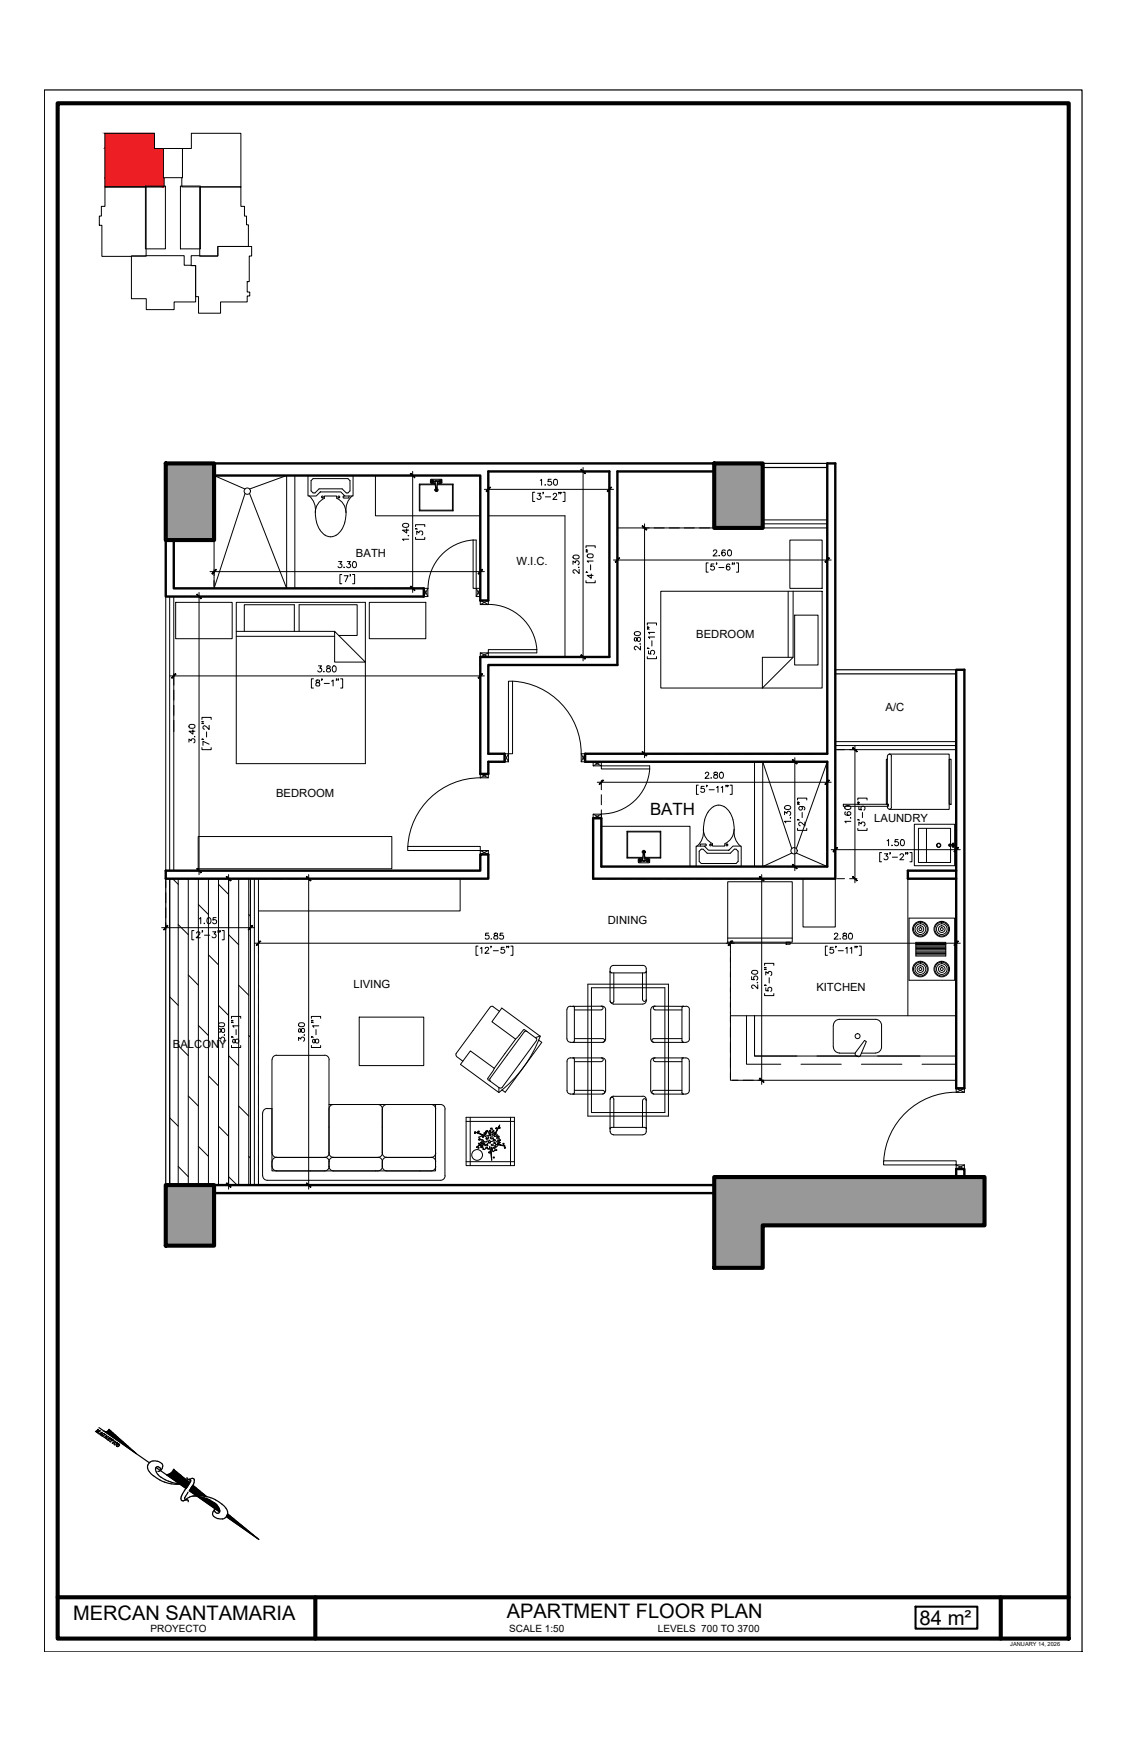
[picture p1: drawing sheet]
<svg xmlns="http://www.w3.org/2000/svg" width="279mm" height="432mm" viewBox="0 0 279 432" stroke-linecap="round" stroke-linejoin="round" font-family="sans-serif">
<defs><g id="words">
<g font-size="5">
<text x="18.1" y="401.8">MERCAN SANTAMARIA</text>
<text x="125.7" y="401.3">APARTMENT FLOOR PLAN</text>
<text x="228" y="403">84 m²</text>
</g>
<text font-size="4.2" x="161.1" y="202.2">BATH</text>
<g font-size="2.8">
<text x="88.3" y="138">BATH</text>
<text x="128" y="140.3">W.I.C.</text>
<text x="172.6" y="158.2">BEDROOM</text>
<text x="219.5" y="176.2">A/C</text>
<text x="68.4" y="197.7">BEDROOM</text>
<text x="216.7" y="203.9">LAUNDRY</text>
<text x="150.7" y="229.3">DINING</text>
<text x="87.6" y="245.2">LIVING</text>
<text x="202.4" y="245.7">KITCHEN</text>
<text x="42.9" y="259.9">BALCONY</text>
</g>
<g font-size="2.5">
<text x="37.3" y="404.8">PROYECTO</text>
<text x="126.3" y="404.7">SCALE 1:50</text>
<text x="163.1" y="404.7">LEVELS 700 TO 3700</text>
</g>
<text font-size="1.4" x="250.5" y="408.3">JANUARY 14, 2026</text>
</g></defs>
<!-- layer: pared -->
<path d="M53.1 114.9h124M177.1 116.9h-24v48h-32v22h4v2h-4v3h-2v-29h32v-46h-30v32h-2v-31h-66M205.1 114.9h2v103h-60v-15h2v12h56v-26h-60v-2h60zM41.1 133.9v14.1h64v-2.1h-62v-12M237.1 166.1h2v103.8h-2zM41.1 215.9h78v-4h2v6h-80zM237.1 215.9h-12v2h12M53.1 295.9h124M53.1 293.9h124M237.1 291.9v-2h2v2" fill="none" stroke="#000" stroke-width=".59"/>
<!-- layer: 2D VISTA 9 -->
<g fill="none" stroke="#000" stroke-width=".25">
<path d="M53.1 117.9l7.6 3.4M73.1 117.9v28M106.7 119v.7M106.8 119.7l.1 .1M106.9 118.9h2.5l.1 .1M106.9 119.9h1M106.9 118.9l-.1 .1M107.8 119.5l.3 1.5M107.9 119.5l.2 1.5M107.9 119.3h.2M108 119.3l-.1 .1M108 119.3l-.2 .1"/>
<path d="M108.2 119.3h.1M108.4 119.3h-.5M108.4 119.3l.1 .1M109.5 119v.7M109.5 119.7l-1.1 .2M60.7 122.4l-7.6 23.5v-12M61.9 121.3l9.2-3.4v28l-9.2-23.5M104 120.1l.1 .1M104.1 126.5l-.1 .2M107.9 120.1h-3.9v6.6h8.3v-6.6h-3.9M107.9 120.2h-3.8v6.3h8.1v-6.3h-3.8M108.3 120.9l.1-1.4-.1 1.4"/>
<path d="M108.3 120.9l-.1 .1M108.4 120.9l-.3 .1M112.2 126.5l.1 .2M112.3 120.1l-.1 .1M117.3 133.9a12 12 0 0 0-11.2 12M195.8 133.9h8v12h-8zM121.1 149.9a12 12 0 0 1 12 11.2M163.8 146.6h40v24h-40zM195.4 146.6v16.4M196.6 146.6v16.4h-7.6v7.6l7.6-7.6M197 152.6h5.8v12.3h-5.8zM127.1 168.9a18 18 0 0 1 17 18"/>
<path d="M119.1 192.9a18 18 0 0 0-18 17M161.1 190.7a12 12 0 0 1-12 11.2M187.1 188.9v26M205.1 188.9l-7.7 21.5M155.4 206.2l.2 .1M155.6 212.6l-.2 .2M158.2 213.1v.7M158.3 213.8l.1 .2M158.4 214h2.5M159.3 213h-.9l-.1 .1M159.3 212.8h-3.9v-6.6h8.4v6.6h-3.9M159.3 212.6h-3.7v-6.3h8.1v6.3h-3.8"/>
<path d="M159.5 211.9l-.2 1.6 .5 .1M159.6 211.8h.1M159.6 211.8l-.1 .1M159.6 213.5h.1M159.6 213.6h.1M159.8 211.9l.1 1.5M159.8 211.9l.2 1.6-.7-.1M159.8 211.9l-.1-.1 .1 .1M159.9 213h1.1l.1 .8-.2 .2M160 213.4l-.1 .2M163.7 212.6l.1 .2M163.8 206.2l-.1 .1"/>
<path d="M180.4 218.7h16v15h-16zM196.3 210.4l-7.2-21.5v26l7.2-3.3M197.4 211.6l7.7 3.3M180.4 232.7h16M194.9 233.7h1v.5h-1zM206.6 254.3v5.4M206.6 254.3a1.5 1.5 0 0 1 1.5-1.5h8.9a1.5 1.5 0 0 1 1.6 1.5M206.6 259.7a1.5 1.5 0 0 0 1.5 1.5h3.9M218.6 254.3v5.4M218.6 259.7a1.5 1.5 0 0 1-1.5 1.5h-3.5M212.2 261.8l-.2-.3 .1-.4 2.2-3 .5 .2-1.6 3.6-.4 .2-.6-.3M237.1 270.9a18 18 0 0 0-18 17"/>
<circle cx="107.2" cy="119.4" r=".19"/>
<circle cx="107.2" cy="119.4" r=".23"/>
<circle cx="107.2" cy="119.4" r=".4"/>
<circle cx="109.1" cy="119.4" r=".19"/>
<circle cx="109.1" cy="119.4" r=".23"/>
<circle cx="109.1" cy="119.4" r=".4"/>
<circle cx="61.3" cy="121.8" r=".78"/>
<circle cx="108.2" cy="121.5" r=".19"/>
<circle cx="108.2" cy="121.5" r=".23"/>
<circle cx="108.2" cy="121.5" r=".4"/>
<circle cx="158.7" cy="213.4" r=".4"/>
<circle cx="158.7" cy="213.4" r=".19"/>
<circle cx="158.7" cy="213.4" r=".23"/>
<circle cx="159.6" cy="211.3" r=".4"/>
<circle cx="159.6" cy="211.3" r=".19"/>
<circle cx="159.6" cy="211.3" r=".23"/>
<circle cx="160.6" cy="213.4" r=".4"/>
<circle cx="160.6" cy="213.4" r=".19"/>
<circle cx="160.6" cy="213.4" r=".23"/>
<circle cx="196.9" cy="211" r=".78"/>
<circle cx="212.6" cy="257" r=".61"/>
</g>
<!-- layer: PUERTA -->
<g fill="none" stroke="#000" stroke-width=".25">
<path d="M117.3 133.9h.8v12h-.8zM105.1 145.9h1v2.1h-1zM105.1 145.9l1 2.1M106.1 145.9l-1 2.1M118.1 145.9h1v2.1h-1zM118.1 145.9l1 2.1M119.1 148.9h2v1h-2zM119.1 145.9l-1 2.1M119.1 148.9l2 1M121.1 148.9l-2 1M119.1 161.9h2v1h-2zM119.1 161.9l2 1"/>
<path d="M121.1 161.1h12v.8h-12zM121.1 161.9l-2 1M119.1 191.9v1h2v-1M119.1 191.9h2M119.1 191.9l2 1M121.1 191.9l-2 1M125.1 186.9l1 2M126.1 186.9h1v-17.9h-1v19.9M126.1 186.9h-1v2h1M126.1 186.9l-1 2M144.1 186.9l1 2M145.1 186.9h-1v2h1"/>
<path d="M145.1 186.9v2M145.1 186.9l-1 2M147.1 188.9h2v1h-2zM147.1 188.9l2 1M149.1 189.9h12v.8h-12zM149.1 188.9l-2 1M119.1 210.9v-1h-18v1h20M119.1 210.9v1h2v-1M119.1 210.9l2 1M121.1 210.9l-2 1M147.1 201.9h2v1h-2zM147.1 201.9l2 1"/>
<path d="M149.1 201.9l-2 1M237.1 269.9v1h2v-1M237.1 269.9h2M237.1 269.9l2 1M239.1 269.9l-2 1M237.1 288.9v-1h-18v1h20M237.1 288.9v1h2v-1M237.1 288.9l2 1M239.1 288.9l-2 1"/>
</g>
<!-- layer: VENTANA -->
<path d="M189.1 130.9h16M189.1 129.9h16M189.1 128.9h16M41.1 148v67.9M42.1 148v67.9M43.1 148v67.9M207.1 185.9h30M207.1 184.9h30M207.1 183.9h30M62.1 217.9v76M63.1 217.9v76M64.1 217.9v76" fill="none" stroke="#000" stroke-width=".25"/>
<!-- layer: PARED BAJA -->
<path d="M189.1 114.9h16M189.1 116h16M207.1 166.1h30M207.1 167.1h30M41.1 217.9v76M42.1 217.9v76" fill="none" stroke="#000" stroke-width=".3"/>
<!-- layer: ARQ_MUEBLES -->
<g fill="none" stroke="#000" stroke-width=".25">
<path d="M159.4 239.4h-7.3a.83 .83 0 0 0-.8 .9M159.4 239.4a.83 .83 0 0 1 .8 .9v7.9M140.5 250.4v7.3M140.6 257.7a.83 .83 0 0 0 .8 .8h8M141.4 249.6h1M141.4 249.6a.83 .83 0 0 0-.8 .8M142 249.6l.4 .3M142.4 249.9v8.2l-.4 .4M142.4 257.6h7a.44 .44 0 0 1 .5 .4 .44 .44 0 0 1-.5 .5M145.7 244.1h20v32.7h-20zM146.6 245h18.2v30.9h-18.2zM149 249.6a.89 .89 0 0 1 1.1 .8v7.3a.83 .83 0 0 1-.7 .8"/>
<path d="M149 249.6h-7M149.1 249.6a.44 .44 0 0 1 .4 .4 .44 .44 0 0 1-.4 .4l-6.7 .1M151.2 240.3v8M151.3 240.9l.3 .4M152.2 248.3a.44 .44 0 0 1-.5 .5 .44 .44 0 0 1-.4-.5 .85 .85 0 0 0 .8 .7h7.3M152.2 241.3v7M159.3 241.3v6.6M159.3 247.9a.44 .44 0 0 0 .5 .5 .44 .44 0 0 0 .4-.5M160.2 248.2a.83 .83 0 0 1-.8 .8M160.2 240.9l-.3 .4h-8.3M162 257.6h7.1M162 258.5h8.1"/>
<path d="M162.2 249.6h.2M162.2 249.6a.83 .83 0 0 0-.8 .8l-.1 7.3a.92 .92 0 0 0 .8 .8 .46 .46 0 0 1-.5-.4 .46 .46 0 0 1 .5-.5M162.4 249.6h7M162.4 249.6a.44 .44 0 0 0-.4 .4 .44 .44 0 0 0 .4 .4l6.7 .1M169.1 249.9v8.2l.4 .4M169.1 249.6h1M169.5 249.6l-.4 .3M170.1 249.6a.83 .83 0 0 1 .8 .8M170.9 250.4v7.3M170.9 257.7a.83 .83 0 0 1-.8 .8M115.6 277.1h11.9v12h-11.9zM115.6 278.1h11.9"/>
<path d="M116.6 277.1v12M126.6 277.1v12M140.6 270.5v-7.3a.83 .83 0 0 1 .8-.8h7.9a.83 .83 0 0 1 .8 .8v7.3M142 262.4l.4 .3M142.4 270.4h7a.47 .47 0 0 1 .5 .5 .47 .47 0 0 1-.5 .5l-8-.1a.83 .83 0 0 1-.8-.8M142.4 262.8v8.2l-.4 .3M142.4 263.3h6.7M149.1 262.4a.44 .44 0 0 1 .4 .4 .44 .44 0 0 1-.4 .5M150.1 270.5a.83 .83 0 0 1-.7 .8M151.2 272.6v8M151.6 279.6h8.3l.3 .4M151.6 279.6l-.3 .4"/>
<path d="M152.1 271.9h7.3M152.1 271.9a.83 .83 0 0 0-.8 .7 .44 .44 0 0 1 .4-.4 .44 .44 0 0 1 .5 .4M152.2 272.6v7M159.3 273v6.6M159.3 272.9a.44 .44 0 0 1 .5-.4 .44 .44 0 0 1 .4 .4M159.4 271.9a.83 .83 0 0 1 .8 .8v7.9M161.3 270.5v-7.3a.83 .83 0 0 1 .9-.8h7.9a.83 .83 0 0 1 .8 .8v7.3M161.3 270.5a.83 .83 0 0 0 .7 .8M162 270.4h7.1M162.1 270.4a.44 .44 0 0 0-.5 .5 .44 .44 0 0 0 .5 .4M162.4 262.4a.44 .44 0 0 0-.4 .4 .44 .44 0 0 0 .4 .5h6.7M169.1 262.8v8.2l.3 .3"/>
<path d="M169.4 262.4l-.3 .3M170.9 270.5a.83 .83 0 0 1-.8 .8l-8.1 .1M115.6 288.1h11.9M151.3 280.6a.83 .83 0 0 0 .8 .8l7.3 .1M160.2 280.6a.83 .83 0 0 1-.8 .8"/>
<circle cx="118.3" cy="286.4" r="1.33"/>
</g>
<!-- layer: MUEBLE-FIJO -->
<g fill="none" stroke="#000" stroke-width=".25">
<path d="M93.1 117.9v10h26M121.1 127.9h19v35M153.1 130.9h24M49.1 207.5h48v8h-48zM114.1 217.9v8h-50M149.1 204.9h22v10M199.1 217.9v12h8v-12M237.1 217.9h-12v34M225.4 227.7h11.3v15.4h-11.3zM227.1 233.7h7.4v3.4h-7.4zM227.1 236.2h7.4M227.1 235.9h7.4"/>
<path d="M227.1 236.8h7.4M227.1 236.5h7.4M227.1 235.5h7.4M227.1 235.2h7.4M227.1 235h7.4M227.1 234.7h7.4M227.1 234h7.4M234.5 234.3h-7.4h7.4M187.1 251.9v10h50M237.1 251.9h-56v16h56"/>
<circle cx="228.2" cy="230.4" r="1.33"/>
<circle cx="228.2" cy="230.4" r=".83"/>
<circle cx="228.2" cy="230.4" r="1.71"/>
<circle cx="228.2" cy="230.4" r=".36"/>
<circle cx="228.2" cy="230.4" r="1.93"/>
<circle cx="233.5" cy="230.4" r="1.33"/>
<circle cx="233.5" cy="230.4" r=".83"/>
<circle cx="233.5" cy="230.4" r="1.71"/>
<circle cx="233.5" cy="230.4" r="1.93"/>
<circle cx="233.5" cy="230.4" r=".36"/>
<circle cx="228.2" cy="240.3" r="1.33"/>
<circle cx="228.2" cy="240.3" r=".83"/>
<circle cx="228.2" cy="240.3" r=".36"/>
<circle cx="228.2" cy="240.3" r="1.71"/>
<circle cx="228.2" cy="240.3" r="1.93"/>
<circle cx="233.5" cy="240.3" r="1.33"/>
<circle cx="233.5" cy="240.3" r=".83"/>
<circle cx="233.5" cy="240.3" r="1.93"/>
<circle cx="233.5" cy="240.3" r="1.71"/>
<circle cx="233.5" cy="240.3" r=".36"/>
</g>
<!-- layer: muebles -->
<g fill="none" stroke="#000" stroke-width=".25">
<path d="M89.1 252.3h16v12h-16zM121.5 249.8l-8.4 11.5M122.2 249.7l1.6 1.1M122.3 249.6h-.5l-.2 .2M128.7 256.7l-.8 1M129.9 255.9l-8.4 11.6-.1 .5 .2 .2M130.6 255.8l2.3 1.6 .1 .2v.5M130.6 255.8l-.7-.4-1.2 1.4M130.6 255.8h-.4l-.2 .1M133 258.1l-8.5 11.6M133.5 257.9l.8 .6-9 12.4-.9-.6M133.9 257l-9.5-7-2.5 3.4 5.9 4.3-5.3 7.3-5.9-4.4-2.4 3.4 9.5 7a31.4 31.4 0 0 0 10.2-14l-1.2 .3"/>
<path d="M65.1 276.1v15.5M67.4 262.8v23.2M68.6 261.7h11.9M68.6 261.7a1.12 1.12 0 0 0-1.1 1.1M80.5 261.7a1.12 1.12 0 0 1 1.1 1.1M81.6 262.8v23.1a1.12 1.12 0 0 0 1.1 1.2h11M81.6 273.9h27.6a1.12 1.12 0 0 1 1.1 1.2v16.5a1.04 1.04 0 0 1-1.1 1.1h-43a1.12 1.12 0 0 1-1.1-1.1M93.7 273.9h-11a1.12 1.12 0 0 0-1.1 1.2M93.7 273.9a1.12 1.12 0 0 1 1.1 1.2M106.9 273.9h-11a1.12 1.12 0 0 0-1.1 1.2v10.8a1.12 1.12 0 0 0 1.1 1.2h11M106.9 273.9a1.12 1.12 0 0 1 1.1 1.2M108 273.9v16.5h-40.6v-15.4h-1.2a1.04 1.04 0 0 0-1.1 1"/>
<path d="M108 275.1v10.9M113.1 261.3v.5l.1 .2M113.2 262l1.6 1.2M120.9 267.8l2.9 2M121 267.5v.2M121.9 266.1l-1 1.4M122.6 264.9l-.7 1.2M123.7 269.7v1.3M124.5 269.7l-.4 .2-.3-.1M67.4 288.2v1.1M67.5 285.9a1.12 1.12 0 0 0 1.1 1.2M67.5 289.3a1.12 1.12 0 0 0 1.1 1.1"/>
<path d="M68.6 290.4h11.9M68.6 287.1h11.9M68.6 287a1.12 1.12 0 0 0-1.1 1.1M80.5 287a1.12 1.12 0 0 1 1.1 1.1M81.6 289.3a1.12 1.12 0 0 0 1.1 1.1h11M81.6 285.9a1.12 1.12 0 0 1-1.1 1.2M81.6 289.3a1.12 1.12 0 0 1-1.1 1.1M82.7 287a1.12 1.12 0 0 0-1.1 1.1v1.2M93.7 287a1.12 1.12 0 0 1 1.1 1.1M94.8 289.3a1.12 1.12 0 0 0 1.1 1.1h11M94.8 285.9a1.12 1.12 0 0 1-1.1 1.2M94.8 289.3a1.12 1.12 0 0 1-1.1 1.1"/>
<path d="M95.9 287a1.12 1.12 0 0 0-1.1 1.1v1.2M106.9 287a1.12 1.12 0 0 1 1.1 1.1M108 288.2v1.1M108 289.3a1.12 1.12 0 0 1-1.1 1.1M108 285.9a1.12 1.12 0 0 1-1.1 1.2"/>
</g>
<!-- layer: MOBILIARIO -->
<g fill="none" stroke="#000" stroke-width=".25">
<path d="M119.4 283.5l-1.3 1.1 1.5-.9M119.5 282.6v.6M119.5 283.5l.3 .5M119.7 282.7v.5M119.8 283.6l.1 .2M120 281.5l-2.3-.8 2.1 .9-.2 .4M120.2 281.2l-.3 .3M120.4 281.3l-.3 .3M120.5 284.7l1 .3M120.6 280.9l-.2 .2M120.7 284.5l.2 .1M121.1 281.1l-.2-.7h-.3l.2 .2-.1 .1-.4-.2 .1 .4 .3 .1h-.8l.5 .4 .2 .4-.2 .1-.3-.3-.2 .1-.1 .5-.3-.6-.8 .4v.2l.3 .2-.4 .3 .4 .1a.69 .69 0 0 1 1.1 .3l.3 .2 .4-.3 .8 .3v.2l-.6-.1-.2 .8-.3-.4-.1 .3h-.2a.67 .67 0 0 0-.2-.8 .67 .67 0 0 0-.9 .1l.9 .2-.3 .5h-.6l.6 .3-.6 .1 .9 .2-.3 .3 .5 .1 .3-.6h.3v.4l.3 .1 .3-.6"/>
<path d="M121.1 281a1.93 1.93 0 0 1 2.1 .8M121.3 284.8h.2M121.6 280.7h-.5M122 280.9v-.2l.5-.2-.1-.2-.3-.1-.1-.4h-.3l-.1 .1 .1 .1v.4l-.3-.1-.1 .2 .4 .2v.4h-.4v.2l.4 .1v.3l-.8-.1 .2 .7-.3 .1-.1-.3-.3 .3 .2 .2 .8 .2v.2l.3 .1 1.1-.1-.2-.4-.4 .2v-.5l-.4 .2-.2-.2v-.3l.3 .1 .1-.2-.1-.6h.7l.2 .2h-.4v.2l.3 .2 1.1-.1-.1 .2-.5 .1-.1 .2 .2 .2h.6l.1 .3h-.5l-.4 .5 1 .1-.8 .3 2 .6-2-.5-.3 .1-.2-.4-.1-.2-.3 .1h.2a.62 .62 0 0 1-.8 .4l.1 .3h1l.1 .2-.2 .2-.5 .1 .4 .4 .5 .2v.1h-.7v.3h-.3l-.1-.7-.3-.4 .1 3.3-.5-3.5M122.1 280.7l.7 .3M122.1 285h-.3M122.7 281.2l1.2-2.2-1.1 2.4M122.9 281.1l.7 .7M123 284.2l-1.2 .6M123.4 282.1l.1 .4M123.5 283.9l-1 .9M123.6 282.8l-.3 1"/>
<path d="M123.7 282l.1 .5M123.7 283.5l-.1 .2M123.8 282.8v.5"/>
<circle cx="123.1" cy="279.8" r=".19"/>
<circle cx="123.9" cy="279.7" r=".15"/>
<circle cx="117.8" cy="281" r=".15"/>
<circle cx="118.6" cy="284.7" r=".15"/>
<circle cx="118.7" cy="280.7" r=".19"/>
<circle cx="118.8" cy="283.7" r=".15"/>
<circle cx="121.3" cy="285.8" r=".19"/>
<circle cx="122.4" cy="287.1" r=".15"/>
<circle cx="124.8" cy="283.7" r=".15"/>
<circle cx="125.2" cy="284.7" r=".15"/>
</g>
<g fill="#000" stroke="#000" stroke-width=".25">
<path d="M122.2 282.3h.1z"/>
<circle cx="124" cy="282.8" r=".07"/>
</g>
<!-- layer: ART -->
<g fill="none" stroke="#000" stroke-width=".25">
<path d="M76.4 117.9h11.1v5.1h-2l-1-1h-5.1l-1 1h-2zM77.6 118.7h8.7l.5 .5v2.6l-.5 .5h-.5l-1-1.1h-5.7l-1 1.1h-.5l-.5-.5v-2.6zM76.7 123l.8 1 .5 1.1 .2 1.9M78.2 127.1a3.8 3.8 0 0 1 2.2-3.5v-.6h3.1v.6a3.8 3.8 0 0 1 2.3 3.5M78.2 127.1l.3 2.4M78.5 129.5a4.3 4.3 0 0 0 3.5 3.6l1.3-.4M85.2 123h.3M85.3 123l-.3 .3 .3 .2M85.5 129.5a5.4 5.4 0 0 1-2.2 3.3M85.8 127.1l-.3 2.4M86.5 123v.5h-1.3M87.3 123l-.8 1-.6 1.1-.1 1.9"/>
<path d="M172.6 209.8h2l1 1.1h5.1l1-1.1h2.1v5.1h-11.2zM173.8 210.6h.5l1 1h5.7l1.1-1h.4l.5 .5v2.6l-.5 .5h-8.7l-.5-.5v-2.6zM174.4 205.8l-.2 1.9-.5 1.1-.9 1M174.6 209.8h.3M174.7 203.3a5 5 0 0 0 1.4 5.6l.6 .3M174.9 209.3h-1.3v.5M174.9 209.3l.2 .3-.2 .2M176.6 209.3v.5h3.1v-.5M176.8 200.1a3.1 3.1 0 0 1 4.3 1.7l.6 1.5M176.9 200.1a5.4 5.4 0 0 0-2.2 3.2M181.7 203.3l.3 2a5 5 0 0 0 1.5 4.5M182 205.8a3.8 3.8 0 0 1-2.3 3.4"/>
<circle cx="79.9" cy="123.3" r=".23"/>
<circle cx="84" cy="123.3" r=".23"/>
<circle cx="176.2" cy="209.6" r=".23"/>
<circle cx="180.2" cy="209.6" r=".23"/>
</g>
<!-- layer: 2D MOBILIARIO -->
<path d="M43.5 149.4h14.1v9h-14.1zM58.6 149.4h32v40h-32zM58.6 157.8h24.4M58.6 156.6h24.4M60.6 156.6v-6.6h12.4v6.6M74.2 156.6v-6.6h14.3v7.6h-4.5M83 156.6l7.6 7.6h-7.6zM91.6 149.4h14v9h-14z" fill="none" stroke="#000" stroke-width=".25"/>
<!-- layer: PROY -->
<path d="M185.1 251.9v12h8.5M187.1 251.9v10h10.5M198.6 263.9h10M202.6 261.9h10M213.6 263.9h10M217.6 261.9h10.5M228.6 263.9h8.5" fill="none" stroke="#000" stroke-width=".25"/>
<!-- layer: ARTEFACTOS -->
<g fill="none" stroke="#000" stroke-width=".25">
<path d="M227.7 205.4h8v4a.28 .28 0 0 0-.4 0 .28 .28 0 0 0 0 .4 .28 .28 0 0 0 .4 0v4.1h-8zM229.7 205.4v8.5M235.3 209.6h.1M235.5 209.4h.5M235.5 209.8h.5M235.5 209.4l-.2 .2 .2 .2M236.2 210.1v-.4l.1 .4M236.2 209.2v.4M236.2 210l.1 .1M236.2 209.3l-.2 .3 .2 .4M236.2 209.4l-.1 .2 .1 .2M236.2 209.7h.1"/>
<path d="M236.2 209.6v.1M236.2 210.1h.1M236.2 209.1h.1M236.3 209.1l-.1 .1M236.3 209.6h.1M236.3 209.1l.1 .1M236.3 209.6l.1-.3 .3 .3-.3 .4M236.4 209.4l.1 .2-.1 .2M236.7 209.4v-5h-10v10.3h10v-4.9"/>
<circle cx="232.7" cy="209.7" r=".44"/>
<circle cx="232.7" cy="209.7" r=".53"/>
<circle cx="236.3" cy="209.6" r=".11"/>
<circle cx="236.3" cy="209.6" r=".06"/>
</g>
<!-- layer: A-ARTEF-COCINAS -->
<path d="M220 188.3h-.3v11.2h.5M220 187.5v12.7M220.5 187h14.8v13.7h-14.8M220.5 187l-.4 .3-.1 .2M220.5 187l.4 .3 .1 .2M221 187.5v12.7M235.3 188.3h.5v11.2h-.5zM220 200.2a.49 .49 0 0 0 .5 .5 .49 .49 0 0 0 .5-.5" fill="none" stroke="#000" stroke-width=".25"/>
<!-- layer: A-PROY -->
<path d="M209.1 199.5h11.1v.5h-11.1z" fill="none" stroke="#000" stroke-width=".25"/>
<!-- layer: HATCH -->
<g fill="none" stroke="#000" stroke-width=".25">
<path d="M42.1 217.9h20v76h-20zM42.8 217.9l1.4 1.4M44.2 217.9v76M46.7 217.9v76M49.2 217.9v76M51.7 217.9v76M54.2 217.9v76M54.2 219.3l2.5 2.5M56.7 217.9v76M59.2 217.9v76M61.7 217.9v76M44.2 229.3l2.5 2.5"/>
<path d="M49.2 224.3l2.5 2.5M51.7 236.8l2.5 2.5M56.7 231.8l2.5 2.5M61.7 226.8l.4 .4M42.1 247.2l2.1 2.1M44.2 259.3l2.5 2.5M46.7 241.8l2.5 2.5M49.2 254.3l2.5 2.5M54.2 249.3l2.5 2.5M59.2 244.3l2.5 2.5M61.7 256.8l.4 .4M42.1 277.2l2.1 2.1"/>
<path d="M46.7 271.8l2.5 2.5M51.7 266.8l2.5 2.5M54.2 279.3l2.5 2.5M56.7 261.8l2.5 2.5M59.2 274.3l2.5 2.5M44.2 289.3l2.5 2.5M49.2 284.3l2.5 2.5M56.7 291.8l2.1 2.1M61.7 286.8l.4 .4"/>
</g>
<g fill="#989898" stroke="#989898" stroke-width=".25">
<path d="M177.1 114.9l12 16v-16zM177.1 114.9l12 16h-12z"/>
<path d="M41.1 114.9l12 19v-19zM41.1 114.9l12 19h-12z"/>
<path d="M177.1 291.9l67 12v-12zM177.1 291.9l67 12h-67z"/>
<path d="M41.1 293.9l12 15v-15zM41.1 293.9l12 15h-12z"/>
<path d="M177.1 303.9l12 10.6v-10.6zM177.1 303.9l12 10.6h-12z"/>
</g>
<!-- layer: COL -->
<path d="M41.1 114.9h12v19h-12zM177.1 114.9h12v16h-12zM41.1 293.9h12v15h-12zM177.1 291.9h67v12h-55v10.6h-12z" fill="none" stroke="#000" stroke-width="1"/>
<!-- layer: S-DIM -->
<g fill="none" stroke="#000" stroke-width=".25">
<path d="M73.6 117.9h2.7M77.6 117.9h2.5M81.3 117.9h2.5M85.1 117.9h2.5M88.8 117.9h2.5M92.6 117.9h2.5M96.3 117.9h2.5M100.1 117.9h2.7M102.3 116.9v30M119.1 118.4v2M121.1 117.4v1.6M133.9 119.1l.4-.2v1.5"/>
<path d="M136.6 118.9h-.7v.6a.53 .53 0 0 1 .8 0 .53 .53 0 0 1-.1 .8 .53 .53 0 0 1-.8-.2M137.4 118.9h.4a.8 .8 0 0 1 .4 .8 .8 .8 0 0 1-.5 .7 .97 .97 0 0 1-.3-1.5zM144.1 116.9h2.6M144.6 116v47.9M147.9 116.9h2.7M151.1 117.4v1.6M83.9 139.3h.8l-.4 .6a.5 .5 0 0 1 .5 .4 .5 .5 0 0 1-.4 .6 .5 .5 0 0 1-.6-.4M86.1 139.3h.8l-.5 .6a.5 .5 0 0 1 .4 .8 .5 .5 0 0 1-.9-.2M87.6 139.4a.74 .74 0 0 1 .9 .5 .74 .74 0 0 1-.6 .9l-.3-.1-.2-.5zM99.9 130a.75 .75 0 0 1 .9-.3 .75 .75 0 0 1 .4 .9 .75 .75 0 0 1-.9 .3 .75 .75 0 0 1-.4-.9zM100.8 131.1v1.1l-1-.7h1.5M101.2 132.8h.1"/>
<path d="M101.3 133.7h-1.5l.3 .4M103 133.3v.5h2.3v-.5M103 130.6v-.5h2.3v.5M103.1 131.1v.2v-.2l.3 .2M103.3 132.5v-.8l.6 .5a.51 .51 0 0 1 .8-.4 .51 .51 0 0 1-.2 .9M119.1 121.6v2.5M119.1 125.3v2.5M119.1 129.1v2.5M119.1 132.9v2.5M119.1 136.6v2.5M120.1 121.4h32M121.1 120.3v1.6"/>
<path d="M132.6 122.1h-.5v2.3h.5M133.3 122.3h.8l-.5 .6a.5 .5 0 0 1 .4 .8 .5 .5 0 0 1-.9-.1M134.7 122.1h-.1h.1l-.1 .4M135.2 120.2h.1M135.2 123.2h1.3M137.1 122.7v-.1a.43 .43 0 0 1 .5-.3 .43 .43 0 0 1 .4 .5l-.9 1.1h1M138.6 122.1l-.1 .4M139.1 122.1h-.2h.2l-.2 .4M139.6 122.1h.5v2.3h-.5M142.1 140v-.9l.5 .5a.5 .5 0 0 1 .9-.4 .5 .5 0 0 1-.2 .9M142.1 137.9l.6-.2a.63 .63 0 0 1 .9 .5 .83 .83 0 0 1-.8 .5 .83 .83 0 0 1-.7-.6zM145.3 135.8v-.4h2.3v.4"/>
<path d="M145.4 136.8v.1v-.1l.3 .1M145.4 136.4v.1v-.1l.3 .1M145.7 137.6l.2-.2h.9l.3 .5a.8 .8 0 0 1-.8 .5 .8 .8 0 0 1-.7-.6zM147.1 139.1h-1.5l.3 .4M151.1 120.3v1.6M152.1 138.9h54M153.1 131.4v1.5M153.1 134.2v2.5M153.1 137.9v1.5M159.3 130.9h1.6M159.8 129.9v58M162.2 130.9h2.5"/>
<path d="M165.9 130.9h2.5M169.7 130.9h2.5M173.4 130.9h2.5M175.6 139.6h-.5v2.3h.5M176.9 136.7l.3-.3h.4l.1 .3v.2l-.9 1h1M177 139.9h-.7l-.1 .6a.53 .53 0 0 1 .8 0 .53 .53 0 0 1-.1 .8 .53 .53 0 0 1-.8-.2M177.2 130.9h2.5M177.7 139.7l-.1 .3M178.3 137.8h.1M179.8 136.6l-.1-.2a.74 .74 0 0 0-.9 .6 .74 .74 0 0 0 .6 .9 .46 .46 0 0 0 .5-.4 .46 .46 0 0 0-.5-.5 .46 .46 0 0 0-.5 .4M180.6 136.4h.3a.8 .8 0 0 1 .4 .8 .8 .8 0 0 1-.5 .7 .97 .97 0 0 1-.2-1.5zM180.9 130.9h1.7"/>
<path d="M181.6 139.7l-.1 .3M182.1 139.7l-.2 .3M182.6 139.6h.5v2.3h-.5M205.1 131.4v1.5M205.1 134.2v2.5M205.1 137.9v1.5M43.6 148h2.5M47.3 148h2.6M49.3 146.9v70M52.1 141.8h68M53.1 141.3v1.4M53.1 144v1.4"/>
<path d="M73.6 145.9h2.7M77.6 145.9h2.5M81.3 145.9h2.5M84.7 142.5h-.4v2.3h.4M85.1 145.9h2.5M85.3 140.6l.1 .1M85.3 142.8h1l-.7 1.5M86.9 142.6l-.1 .3M87.4 142.5h.5v2.3h-.5M88.8 145.9h2.5M92.6 145.9h2.5M96.3 145.9h2.5"/>
<path d="M100.1 145.9h2.7M119.1 140.4v1.9M143.5 140.6l-.1 .1M143.6 141.2v1l-1-.8-.2-.1-.3 .3v.3l.3 .3M145.3 144v.5h2.3v-.5M145.4 141.9l.3 .1M146.4 140.1v1.3M146.6 142.4v1l-1-.7h1.5M157.3 158.2a.49 .49 0 0 0 .3 .8l.4-.7 .3-.2a.48 .48 0 0 1 .5 .6 .48 .48 0 0 1-.8 .2l-.2-.7zM157.3 156.8a.75 .75 0 0 1 1-.2 .75 .75 0 0 1 .4 .8 .75 .75 0 0 1-.9 .3 .75 .75 0 0 1-.5-.9zM158.7 159.6v.1M160.5 155v-.5h2.3v.5"/>
<path d="M160.6 155.9v.2v-.2l.3 .2M160.6 155.5v.2v-.2l.3 .2M161.6 158.9v1.3M162.3 158h-1.5l.3 .4M162.3 156.8h-1.5l.3 .4M178.2 140.8h1.3M180.9 140.1v-.1a.47 .47 0 0 0-.7 .2l-.1 .3a.6 .6 0 0 0 .5 .9 .46 .46 0 0 0 .4-.5 .46 .46 0 0 0-.5-.4 .46 .46 0 0 0-.4 .4M42.1 167.6h78M43.1 167.1v2.8M43.1 171.2v2.5M43.1 174.9v2.5M43.1 178.6v2.8"/>
<path d="M46.9 179.9l.6-.2a.61 .61 0 0 1 .8 .5 .85 .85 0 0 1-1.5 0zM50.1 178.4v-.5h2.3v.5M50.1 179.4l.4 .1M50.1 178.9l.4 .2M51.8 179.9v1l-.7-.7-.5-.2-.2 .1-.1 .5 .4 .2M77.7 168.4h-.5v2.2h.5M78.4 168.7v.5l.8 .3-.1 .6-.8-.1v-.5l.9-.5-.1-.3zM78.9 165.1h.8l-.4 .6a.49 .49 0 0 1 .3 .8 .49 .49 0 0 1-.8-.1M79.9 168.4h-.2h.2l-.2 .4M80.3 166.5l.1 .1M80.4 169.5h1.2M81.1 165.2v.5l.4 .1a.46 .46 0 0 1 .4 .5 .46 .46 0 0 1-.6 .4l-.2-.1a.63 .63 0 0 1 0-.7 .63 .63 0 0 1 .7-.2v-.5z"/>
<path d="M82.2 169l.4-.3v1.4M82.6 165.2l.2-.1a.8 .8 0 0 1 .6 .8 .8 .8 0 0 1-.6 .8l-.2-.1-.2-.6zM83.5 168.4h-.2h.2l-.2 .4M83.9 168.4l-.1 .4M84.4 168.4h.5v2.2h-.5M119.1 163.4v1.8M119.1 166.4v1.7M144.1 162.9h2.6M147.9 162.9h2.7M158.8 160.2v1l-.7-.7-.4-.2-.3 .1-.1 .5 .3 .3M160.5 162.9v.5h2.3v-.5M160.6 160.7l.3 .2"/>
<path d="M160.8 161.4v.7l.6 .1a.54 .54 0 0 1 0-.8 .54 .54 0 0 1 .8 .1 .54 .54 0 0 1-.2 .8M46.8 184.1v-.8l.6 .4a.5 .5 0 0 1 .8-.3 .5 .5 0 0 1-.2 .8M47.8 181v1.1l-1-.7h1.5M48.3 182.7h-.1M50.1 185.4v.5h2.3v-.5M50.1 183.3l.4 .1M51.2 181.5v1.3M51.8 184.6l-1.5-.7v1M148.1 194h58M149.1 193.5v2.4M149.1 197.1v2.5M159.3 186.9h1.4"/>
<path d="M161.9 186.9h2.5M165.7 186.9h2.5M169.4 186.9h2.5M173.1 194.7h-.4v2.3h.4M173.2 186.9h2.5M174.6 195h-.8v.7a.52 .52 0 0 1 .8 0 .52 .52 0 0 1-.1 .8 .52 .52 0 0 1-.8-.2M174.9 191.9l.1-.3a.44 .44 0 0 1 .6 .1 .44 .44 0 0 1-.1 .6l-.7 .7h1M175.3 194.8l-.1 .4M175.8 195.9h1.3M176.3 192.9v.1M176.9 186.9h2.5M177.1 191.6v.4l.8 .4-.1 .6h-.5l-.3-.1v-.5l.9-.5-.3-.4z"/>
<path d="M177.7 195.3l.3-.3v1.5M178.6 191.6a.74 .74 0 0 1 .9 .6 .74 .74 0 0 1-.6 .8h-.1a.9 .9 0 0 1-.2-1.4zM178.8 195.3l.3-.3v1.5M180.1 194.8l-.2 .4M180.5 194.8l-.1 .4M180.7 186.9h2.5M181 194.7h.5v2.3h-.5M184.4 186.9h2.5M187.6 188.9h2.5M188.2 186.9h2.5M191.3 188.9h2.5M191.9 186.9h2.5"/>
<path d="M195.1 188.9h2.4M195.7 186.9h2.5M197 187.9v28M197.7 198.4v-.4h2.3v.4M197.8 199.3v.2v-.2l.4 .2M197.8 198.9v.2v-.2l.4 .2M199.4 186.9h2.5M203.2 186.9h1.4M205.1 193.5v2.4M205.1 197.1v2.5M207.1 186.4v2.4M207.1 190.1v2.5"/>
<path d="M207.1 193.8v2.5M207.1 197.6v2.5M207.6 185.9h1.8M210.6 185.9h1.9M211.9 184.9v34M212.7 198.4v-.4h2.3v.4M212.7 199.3v.2v-.2l.4 .2M212.7 198.9v.2v-.2l.4 .2M237.1 186.4v2.4M237.1 190.1v2.5M237.1 193.8v2.5M237.1 197.6v2.5"/>
<path d="M41.1 218.4v1.7M41.6 217.9h1.5M43.6 215.9h2.5M44.4 217.9h2.5M47.3 215.9h2.6M48.1 217.9h2.5M51.9 217.9h2.5M55.7 217.9h1.5M56.7 216.9v78M62.1 218.4v1.7M64.6 217.9h1.8M67.7 217.9h2.5"/>
<path d="M71.4 217.9h2.5M75.2 217.9h1.8M76.5 216.9v78M147.6 217.9h1.5M149.1 200.9v2.5M149.1 204.6v2.5M149.1 208.4v2.5M149.1 212.1v2.3M150.4 217.9h2.5M154.1 217.9h2.5M157.8 217.9h2.5M161.6 217.9h2.5"/>
<path d="M165.3 217.9h2.5M169.1 217.9h2.5M172.8 217.9h2.5M176.6 217.9h2.5M180.3 217.9h2.5M184.1 217.9h2.5M187.6 214.9h2.5M187.8 217.9h1.5M188.8 216.9v52M191.3 214.9h2.5M194.5 202.1v-.8l.6 .4a.5 .5 0 0 1 .8-.3 .5 .5 0 0 1-.2 .8M194.6 200a.74 .74 0 0 1 .9-.3 .74 .74 0 0 1 .4 .9 .74 .74 0 0 1-.9 .3 .74 .74 0 0 1-.4-.9z"/>
<path d="M195.1 214.9h2.4M195.9 202.8v.1M196 203.7h-1.5l.3 .4M197.7 205.4v.6h2.3v-.6M197.8 203.3l.4 .1M198.5 200a.45 .45 0 0 1 .3 .7 .45 .45 0 0 1-.7 .1 .45 .45 0 0 1 .1-.7l.3-.1a.69 .69 0 0 1 1 .6l-.2 .3M198.9 201.5v1.3M199.5 203.9v1l-.7-.8-.4-.2-.2 .1-.2 .5 .4 .3M205.1 200.9v2.5M205.1 204.6v2.5M205.1 208.4v2.5M205.1 212.1v2.3"/>
<path d="M206.1 210.7h32M207.1 201.3v2.5M207.1 205.1v2.5M207.1 208.8v2.4M207.6 217.9h1.8M209.5 200a.76 .76 0 0 1 .9-.3 .76 .76 0 0 1 .5 .9 .77 .77 0 0 1-.9 .2 .77 .77 0 0 1-.5-.8zM209.7 201.4h-.2a.75 .75 0 0 0 .5 .9 .75 .75 0 0 0 .9-.5 .46 .46 0 0 0-.4-.5 .46 .46 0 0 0-.5 .4 .46 .46 0 0 0 .4 .5M210.6 217.9h1.9M210.9 202.8l-.1 .1M210.9 203.7h-1.4l.2 .4M212.7 205.4v.6h2.3v-.6M212.7 203.3l.4 .1"/>
<path d="M212.9 204.7v-.8l.6 .4a.5 .5 0 0 1 .8-.3 .5 .5 0 0 1-.1 .9M212.9 200.1v.7l.7 .1a.52 .52 0 0 1-.1-.8 .52 .52 0 0 1 .8 0 .52 .52 0 0 1-.1 .8M213.8 201.5v1.3M218.6 211.5h-.5v2.2h.5M219.3 211.8h.8l-.4 .5a.51 .51 0 0 1 .3 .8 .51 .51 0 0 1-.9-.1M219.9 208.5l.4-.3v1.6M220.7 211.5l-.1 .4M221.1 209.6l.1 .1M221.2 212.6h1.3M222.7 208.2h-.8v.7a.54 .54 0 0 1 .8 0 .54 .54 0 0 1-.2 .8 .54 .54 0 0 1-.7-.2M223.1 212.1l.3-.3 .5 .1 .1 .3-.9 1h1M223.4 208.3a.47 .47 0 0 1 .7 .2v1a.45 .45 0 0 1-.4 .3 .45 .45 0 0 1-.4-.3l-.1-.6z"/>
<path d="M224.6 211.5h-.1h.1l-.1 .4M225.1 211.5l-.2 .4M225.6 211.5h.5v2.2h-.5M237.1 201.3v2.5M237.1 205.1v2.5M237.1 208.8v2.4M40.1 230.1h23M41.1 221.4v2.5M41.1 225.1v2.5M41.1 228.9v1.7M48.1 230.8h-.5v2.3h.5M48.7 231.4l.3-.3h.3l.3 .4-1 1.1h1"/>
<path d="M49.4 227.9l.4-.3v1.5M50.2 230.9h-.1h.1l-.1 .3M50.7 228.9v.1M50.7 231.9h1.3M51.5 227.7a.74 .74 0 0 1 .9 .5 .74 .74 0 0 1-.6 .9l-.3-.1-.2-.5zM52.7 231.1h.8l-.4 .5a.51 .51 0 0 1 .3 .9 .51 .51 0 0 1-.8-.2M53.6 227.6h-.7l-.1 .6a.53 .53 0 0 1 .8 0 .53 .53 0 0 1-.1 .8 .53 .53 0 0 1-.8-.2M54.1 230.9l-.1 .3M54.6 230.9h-.2h.2l-.2 .3M55.1 230.8h.5v2.3h-.5M62.1 221.4v2.5M62.1 225.1v2.5"/>
<path d="M62.1 228.9v1.7M63.1 233.9h175M64.1 233.4v3.2M64.1 237.8v2.5M118.5 234.7h-.5v2.2h.5M119.1 235.2l.4-.2v1.4M120.3 235.3a.44 .44 0 0 1 .4-.4 .44 .44 0 0 1 .4 .3l-.2 .5-.7 .7h1M121.1 231.4h-.7l-.1 .7a.53 .53 0 0 1 .8-.1 .53 .53 0 0 1 0 .8 .53 .53 0 0 1-.8-.1M121.8 232.8l.1 .1M121.8 234.7l-.1 .4M122.3 235.8h1.3M122.6 231.5v.4a.63 .63 0 0 1 .7 .3 .63 .63 0 0 1 0 .7h-.7l-.2-.2 .2-.5 .7-.3v-.1l-.2-.4z"/>
<path d="M124.7 231.4h-.7l-.1 .7a.54 .54 0 0 1 .8 0 .54 .54 0 0 1-.1 .8 .54 .54 0 0 1-.7-.2M125 235h-.7l-.1 .6a.53 .53 0 0 1 .8 0 .53 .53 0 0 1-.1 .8 .53 .53 0 0 1-.8-.3M125.7 234.7l-.1 .4M126.1 234.7l-.1 .4M126.6 234.7h.6v2.2h-.6M181.1 233.4v20.2M189.6 239.4v-.5h2.2v.5M189.6 239.9l.4 .2M205.1 234.7h-.5v2.2h.5M206.6 235h-.7l-.1 .6a.52 .52 0 0 1 .8-.1 .52 .52 0 0 1-.1 .8 .52 .52 0 0 1-.8-.2M206.9 231.8v-.2l.5-.2 .3 .5-.9 1h1M207.3 234.7h-.2h.2l-.2 .4"/>
<path d="M207.8 235.8h1.3M208.3 232.8l.1 .1M209.1 231.5v.4l.4 .2a.43 .43 0 0 1 .4 .4 .43 .43 0 0 1-.3 .4h-.5l-.2-.2a.74 .74 0 0 1 .9-.8v-.4zM209.7 235.2l.3-.2v1.4M210.6 231.5a.47 .47 0 0 1 .7 .2l.1 .6-.3 .6a.75 .75 0 0 1-.8-.5 .75 .75 0 0 1 .3-.9zM210.8 235.2l.3-.2v1.4M212.1 234.7h-.2h.2l-.2 .4M212.5 234.7l-.1 .4M213 234.7h.5v2.2h-.5M237.1 233.4v2.8M237.1 237.4v2.5M54.2 258.1v-.8l.6 .4a.5 .5 0 0 1 .8-.3 .5 .5 0 0 1-.2 .8"/>
<path d="M54.3 255.2l-.1 .5 .1 .2 .3 .1 .3-.7 .3-.2a.51 .51 0 0 1 .5 .5 .51 .51 0 0 1-.5 .5l-.3-.2-.2-.7zM54.3 253.9l.5-.2a.61 .61 0 0 1 .9 .5 .84 .84 0 0 1-.8 .4 .84 .84 0 0 1-.7-.5zM55.6 256.6v.1M57.4 259.3v.5h2.3v-.5M57.4 252.6v-.5h2.3v.5M57.5 257.1v.2v-.2l.3 .2M57.5 253.5v.2v-.2l.3 .2M57.5 253.1l.3 .1M57.8 257.9l-.1 .5 .2 .3 .3-.1 .1-.5a.45 .45 0 0 1 .4-.4 .45 .45 0 0 1 .5 .4v.3a.5 .5 0 0 1-.6 .3 .5 .5 0 0 1-.3-.7l-.2-.2zM58.5 255.4v1.2M59.2 254.4h-1.5l.3 .4M64.1 241.6v2.5"/>
<path d="M64.1 245.3v2.5M64.1 249v2.5M64.1 252.8v2.5M64.1 256.5v2.5M74 258.1v-.8l.6 .4a.5 .5 0 0 1 .8-.3 .5 .5 0 0 1-.2 .8M74.1 255.2v.7l.3 .1 .3-.7 .3-.2a.51 .51 0 0 1 .5 .5 .51 .51 0 0 1-.5 .5l-.3-.2-.2-.7zM74.1 253.9l.6-.2a.61 .61 0 0 1 .8 .5 .85 .85 0 0 1-1.5 0zM75.4 256.6v.1M77.2 259.3v.5h2.3v-.5M77.2 252.6v-.5h2.3v.5M77.3 257.1v.2v-.2l.4 .2M77.3 253.5v.2v-.2l.4 .2"/>
<path d="M77.3 253.1l.4 .1M77.6 257.9l-.1 .5 .2 .3 .3-.1 .1-.5a.45 .45 0 0 1 .4-.4 .45 .45 0 0 1 .5 .4v.3a.5 .5 0 0 1-.6 .3 .5 .5 0 0 1-.3-.7l-.2-.2zM78.3 255.4v1.2M79 254.4h-1.5l.3 .4M181.1 254.8v2.5M181.1 258.6v2.5M186.3 242.2v.8h.7a.53 .53 0 0 1 0-.8 .53 .53 0 0 1 .8 .1 .53 .53 0 0 1-.2 .8M186.4 240.9l.6-.2a.61 .61 0 0 1 .9 .5 .84 .84 0 0 1-.8 .4 .84 .84 0 0 1-.8-.5zM187.8 243.6l-.1 .1M187.9 244.2v1l-1-.9h-.3l-.3 .3v.3l.4 .3M189.6 246.4v.5h2.2v-.5M189.6 244.3l.4 .1"/>
<path d="M189.6 240.4l.4 .1M189.9 245v.7l.6 .1a.54 .54 0 0 1 0-.8 .54 .54 0 0 1 .8 .1 .54 .54 0 0 1-.2 .8M189.9 241.8v-.8l.5 .4a.49 .49 0 0 1 .8-.3 .49 .49 0 0 1-.1 .8M190.7 242.5v1.3M237.1 241.2v2.5M237.1 244.9v2.5M237.1 248.7v2.7M64.1 260.3v2.5M64.1 264.1v2.5M64.1 267.8v2.5M64.1 271.6v2.5M64.1 275.3v2.5"/>
<path d="M64.1 279.1v2.5M181.1 262.3v2.5M181.1 266.1v1.3M181.6 267.9h1.4M184.2 267.9h2.5M187.9 267.9h1.4M41.6 293.9h1.5M44.4 293.9h2.5M48.1 293.9h2.5M51.9 293.9h2.5M55.7 293.9h1.5M64.1 282.8v2.5"/>
<path d="M64.1 286.6v2.5M64.1 290.3v3.1M64.6 293.9h1.8M67.7 293.9h2.5M71.4 293.9h2.5M75.2 293.9h1.8"/>
</g>
<!-- layer: 0 -->
<g fill="#000" stroke="#000" stroke-width=".25">
<path d="M101.8 117.5l1 1 .1-.1zM101.8 117.5l.1-.1 1 1z"/>
<path d="M144 116.5l1.1 .9zM144 116.5l.1-.1 1 1z"/>
<path d="M121.5 120.8l-.9 1.1zM120.5 121.8l1-1-.9 1.1z"/>
<path d="M150.5 121.8l.1 .1 .9-1.1zM151.5 120.8l-.9 1.1z"/>
<path d="M153.5 138.3l-.9 1.1zM152.5 139.3l1-1-.9 1.1z"/>
<path d="M159.2 130.5l1 1 .1-.1zM159.2 130.5l.1-.1 1 1z"/>
<path d="M204.5 139.3l.1 .1 .9-1.1zM205.5 138.3l.1 .1-1 1z"/>
<path d="M48.8 147.5l1 1 .1-.1zM48.9 147.4l1 1-1.1-.9z"/>
<path d="M53.5 141.2l-.9 1.2 1-1zM53.5 141.2l-.9 1.2-.1-.2z"/>
<path d="M101.9 145.4l-.1 .1 1.1 .9zM101.8 145.5l1.1 .9z"/>
<path d="M119.5 141.2l-1 1 .1 .2zM119.5 141.2l.1 .2-1 1z"/>
<path d="M43.5 167.1l-.9 1.1 1-1zM43.5 167.1l-.9 1.1z"/>
<path d="M118.5 168.1l.1 .1 .9-1.1zM119.5 167.1l.1 .1-1 1z"/>
<path d="M144 162.5l1.1 .9-1-1zM144 162.5l1.1 .9-.1 .1z"/>
<path d="M149.5 193.5l-.9 1.1 1-1zM149.5 193.5l-.9 1.1z"/>
<path d="M159.2 186.5l1.1 .9-1-1zM159.2 186.5l1.1 .9-.1 .1z"/>
<path d="M196.5 188.5l1 1 .1-.1zM196.5 188.5l.1-.1 1 1z"/>
<path d="M204.5 194.5l.1 .1 .9-1.1zM205.5 193.5l.1 .1-1 1z"/>
<path d="M211.4 185.5l1 1 .1-.1zM211.5 185.4l1 1-1.1-.9z"/>
<path d="M48.9 215.4l1 1zM48.8 215.5l1.1 .9-.1 .1z"/>
<path d="M56.1 217.5l1 1 .2-.1zM56.1 217.5l.1-.1 1.1 1z"/>
<path d="M76 217.5l.9 1 .2-.1zM76.1 217.4l1 1z"/>
<path d="M188.3 217.5l1.1 .9zM188.3 217.5l.1-.1 1 1z"/>
<path d="M196.6 214.4l-.1 .1 1.1 .9zM196.5 214.5l1.1 .9-.1 .1z"/>
<path d="M207.5 210.2l-.9 1.1 1-1zM207.5 210.2l-.9 1.1z"/>
<path d="M211.5 217.4l1 1zM211.4 217.5l1.1 .9-.1 .1z"/>
<path d="M236.5 211.2l.1 .1 .9-1.1zM237.5 210.2l.1 .1-1 1z"/>
<path d="M41.5 229.5l-.9 1.1 1-.9zM41.5 229.5l-.9 1.1z"/>
<path d="M62.5 229.5l-.9 1.1zM62.5 229.5l.1 .2-1 .9z"/>
<path d="M64.5 233.4l-.9 1.1 1-1zM64.5 233.4l-.9 1.1z"/>
<path d="M181.5 233.4l-.9 1.1zM181.5 233.4l.1 .1-1 1z"/>
<path d="M181.5 233.4l-.9 1.1 1-1zM181.5 233.4l-.9 1.1z"/>
<path d="M236.5 234.4l.1 .1 .9-1.1zM237.5 233.4l-.9 1.1z"/>
<path d="M188.4 267.4l-.1 .1 1.1 .9zM188.3 267.5l1.1 .9z"/>
<path d="M56.2 293.4l-.1 .1 1.2 .9zM56.1 293.5l1.2 .9-.2 .1z"/>
<path d="M76.1 293.4l-.1 .1 1.1 .9zM76 293.5l1.1 .9-.2 .1z"/>
</g>
<!-- layer: MARCO -->
<path d="M14.3 25.6h250.7v380.8h-250.7zM14.3 396.2h250.7M78.2 396.2v10.2M248.1 396.2v10.2" fill="none" stroke="#000" stroke-width="1"/>
<path d="M11 22.3h257.3v387.4h-257.3z" fill="none" stroke="#000" stroke-width=".3"/>
<!-- layer: misc -->
<g fill="none" stroke="#000" stroke-width=".3">
<path d="M23.7 355l.1 .1M24.1 355.3l.2 .1M24.3 354.5l-.3 .7M24.5 354.1l1.3 .8M24.6 355.7l-.1-.1 .8-.4-.4 .7M24.8 354.8l.1 .1M24.8 355.5l.2 .2M24.8 354.9l-.6 .4 .6-.5-.9 .4 .5-.7-.7 .5M24.8 355.8l.2 .1M25.3 355.3l-.4 .6M25.6 356l.2 .2M25.6 356.1l-.3 .1"/>
<path d="M25.8 354.9l.7 .1 .5-.5 6.8 6.1zM25.8 356.4l.1 .2M25.8 355.6h-.3l-.2 .5M25.9 356.5l.5-.5-.1 .7M26 355.8l-.1 .1a.28 .28 0 0 0-.1-.4 .28 .28 0 0 0-.4 .2 .27 .27 0 0 0-.1 .4 .27 .27 0 0 0 .4 0M26 355l7.6 5.3M26.2 355.1l6.8 4.7M26.4 355.1l6 4.2M26.4 355.9v.1M26.4 356.1l-.2 .7 .6-.5M26.5 357l.4 .3 .2-.1-.2 .1M26.5 355l5.3 3.7"/>
<path d="M26.6 355l4.5 3.2M26.7 355l3.9 2.6M26.7 356.2l.2 .2M26.8 354.9l3.1 2.2M26.8 354.8l2.5 1.8M26.9 354.8l1.8 1.2M26.9 356.8l.2 .1M27 354.7l1.1 .8M27 354.6l.5 .3M27.1 356.5l.4 .3-.1 .2 .1-.3M27.2 356.5l-.6 .5 .6-.4M27.2 356.8l-.2 .2"/>
<path d="M27.2 357.5l.2 .1M27.3 357.5l.6-.5-.6 .5M27.8 356.9l-.3 .1 .2-.1 .4 .3-.1 .2 .1-.2M27.8 357.9l.2 .1M28.4 357.4l.2 .1M28.5 357.5l-.6 .4M28.5 357.5l-.6 .5M28.9 357.8h-.3l-.3 .5M29.1 357.9l-.1 .2a.23 .23 0 0 0-.1-.4 .23 .23 0 0 0-.3 .1l-.3 .4 .4 .1M29.5 358.2a.37 .37 0 0 0-.6 .1 .37 .37 0 0 0 .2 .5 .37 .37 0 0 0 .5-.3 .32 .32 0 0 0-.3-.4 .32 .32 0 0 0-.3 .3l-.1 .3M29.6 358.2l-.1 .3-.5 .2M33.8 360.6l3.2 2.2"/>
<path d="M36.6 364.1l.4 .9 1 1M36.6 363.3v.8M38 366l1.6 1.1 1.2 .5M38.7 364l2.6 1.8M38.7 365l1.2 1.4M39 362.4a1.75 1.75 0 0 0-2.3 .9M39 362.4a1.29 1.29 0 0 1 1.3 1.6l-.3 .5-.5 .4M39.6 364.8l-.5 .1M39.9 364.6a.71 .71 0 0 0-.9-.8 .71 .71 0 0 0-.3 1.2M39.9 366.4l1.9 1M41.3 365.8l3.1 2.2M41.3 365.8a2.22 2.22 0 0 0 1.8-1.3l4 3.2"/>
<path d="M41.3 365.8l3.2 2.2M41.4 365.8l3.3 2.2M41.6 365.7l4.6 3.3M41.7 365.7l4.6 3.2M41.8 367.4l.6 .1M41.8 365.7l4.5 3.2M41.9 365.6l4.5 3.2 .1-.2M42 365.6l4.4 3.1M42.1 365.5l4.4 3.1M42.2 365.5l4.4 3M42.3 365.4l4.3 3M42.4 367.6l2.8 .4"/>
<path d="M42.4 365.4l4.3 3M42.4 365.3l4.3 3M42.5 365.3l4.3 2.9M42.6 365.2l4.2 2.9M42.7 365.1l4.1 2.9M42.7 365l4.2 3M42.8 365l4.1 2.9M42.8 364.9l4.2 2.9M42.9 364.8l3.9 2.8M43 364.7l2.9 2.1M43 364.6l2 1.4M43 364.6l1 .7"/>
<path d="M44.6 368.1l1.5 1.1 .3-.4M44.6 368.1l1.5 1.1-.4 .5M44.8 368.1l1.4 1M44.9 371.3v.7M44.9 372l.6 .2M45.3 370.5l-.4 .8M45.7 369.7l-.5 .8M45.8 371.5l-.1 .2M45.8 371.7l.5 .2a.36 .36 0 0 1 .3 .6M45.8 371.4l-.1 .2M46 371.1l-.1 .3M46.3 372l-.8 .2"/>
<path d="M46.4 366.5v.3l.5 .1M46.5 370.3l-.5 .8M46.6 370.1l-.1 .2M46.9 366.9l.4 .3M46.9 369.7l7.5 5.3-5.4-3.9M46.9 369.7l1.9 1.3M47 369.7l1.9 1.3M47 367.3a7.1 7.1 0 0 1-6.2 .3M47 367.8l-.5 .8M47.1 369.6l2 1.4M47.1 369.5l2.1 1.5M47.2 369.3l2.4 1.7"/>
<path d="M47.2 369.4l-.2 .3M47.2 369.2l2.5 1.8M47.3 367.2l-.3 .6M47.3 369.1l2.6 1.9M47.4 369.1l2.7 1.9M47.5 368.9l3.2 2.2M47.6 368.8l3.4 2.4M47.6 368.7l3.7 2.5M47.7 368.6l2.9 2.1M47.7 368.5l2 1.4M47.7 368.5l-.5 .9 2.2 1.6M47.8 368.3l3.5 3"/>
<path d="M47.8 368.4l.9 .7M47.9 371.1l1.4 .1 2.2 .6 1.6 .9M48 368l-.2 .5M48.1 366.9l.1 .3M48.1 366.9l-.5-.2-.9 .2M48.1 367.6l-.1 .4M48.2 367.2l-.1 .4M49.2 371.2l5.2 3.6M49.5 371.3l4.9 3.4M49.7 371.3l4.7 3.3M49.9 371.3l4.5 3.2M50.2 371.4l4.2 3"/>
<path d="M50.3 371l-2.9-2.1 3.1 2.2M50.5 371.5l3.8 2.7M50.6 371a8.5 8.5 0 0 1 5.7 3.6l.1 .3M50.6 371a5.9 5.9 0 0 0-4.5 .8M50.7 371.6l3.5 2.4M51 371.6l3.1 2.2M51.4 371.8l2.6 1.8M51.8 372l1.9 1.3M52.6 372.4l.2 .1M53.2 374.5a1.15 1.15 0 0 0-.5 1.2 1.15 1.15 0 0 0 1.1 .9l.3 .1M53.2 372.7l1.1 1.4M53.2 372.8l.5 .4"/>
<path d="M53.2 374.8l.5 .5M53.9 374.1l-.8 .4 .1 .3M54.1 376.6l1 .1M54.3 374.1l.2 .5M54.5 374.6a.57 .57 0 0 1-.1 .6 .57 .57 0 0 1-.6 .1M55.8 376.4l-.7 .4M56.2 376l6.7 4.7M56.2 376l5.7 3.9M56.2 375.9l4.7 3.3M56.3 375.8l3.7 2.6M56.3 375.7l2.8 2M56.4 375.6l1.8 1.3"/>
<path d="M56.4 375.5l7.8 6.3-8.1-5.6 7.7 5.3M56.4 375.5l.8 .6M56.4 375v.7l-.5 .7"/>
</g>
<circle cx="43.1" cy="364.5" r=".12" fill="#000" stroke="#000" stroke-width=".25"/>
<!-- layer: MISC2 -->
<path d="M26 33.1h12.3v3.7h2.2v7.3h.2v2.3h-14.7zM40.5 36.8h4.7v7.3h-4.7zM47.4 33.1h12.3v13.3h-14.6v-2.3h.1v-7.3h2.2zM26 46.4h10.2v17.1l-10.9 .1v-7.7h-.7v-2.3h.5v-2.4h.9zM36.1 46.1h4.9v15.6h-4.9zM44.7 46.1h5v15.6h-5zM49.5 46.4h10.2v4.8h.9v2.4h.5v2.2h.5v5.3h-7.6v2.4h-4.5zM32.6 63.5l13.1-.1v2.4l2.8 .1v9h-5.3v1.9h-6.9v-2.7h-3.7zM47.4 63.4l6.6 .1v-2.4h8.4v2.4h-.6v6.4h-.5v2.5h.6v1h-.6v1.5h-6.6v2.8h-5.5v-4.1h-.7v-7.7h-1.1z" fill="none" stroke="#000" stroke-width=".25"/>
<!-- layer: DIM -->
<g fill="#ed1f24" stroke="#ed1f24" stroke-width=".25">
<path d="M26 33.1l12.3 3.7v-3.7zM26 33.1l12.3 3.7h-12.3z"/>
<path d="M26 36.8l14.5 7.3v-7.3zM26 36.8l14.5 7.3h-14.5z"/>
<path d="M26 44.1l14.7 2.3v-2.3zM26 44.1l14.7 2.3h-14.7z"/>
</g>
<!-- layer: 0 -->
<path d="M227 398.5h15.3v5.4h-15.3z" fill="none" stroke="#000" stroke-width=".51"/>
<use href="#words"/>
</svg>
